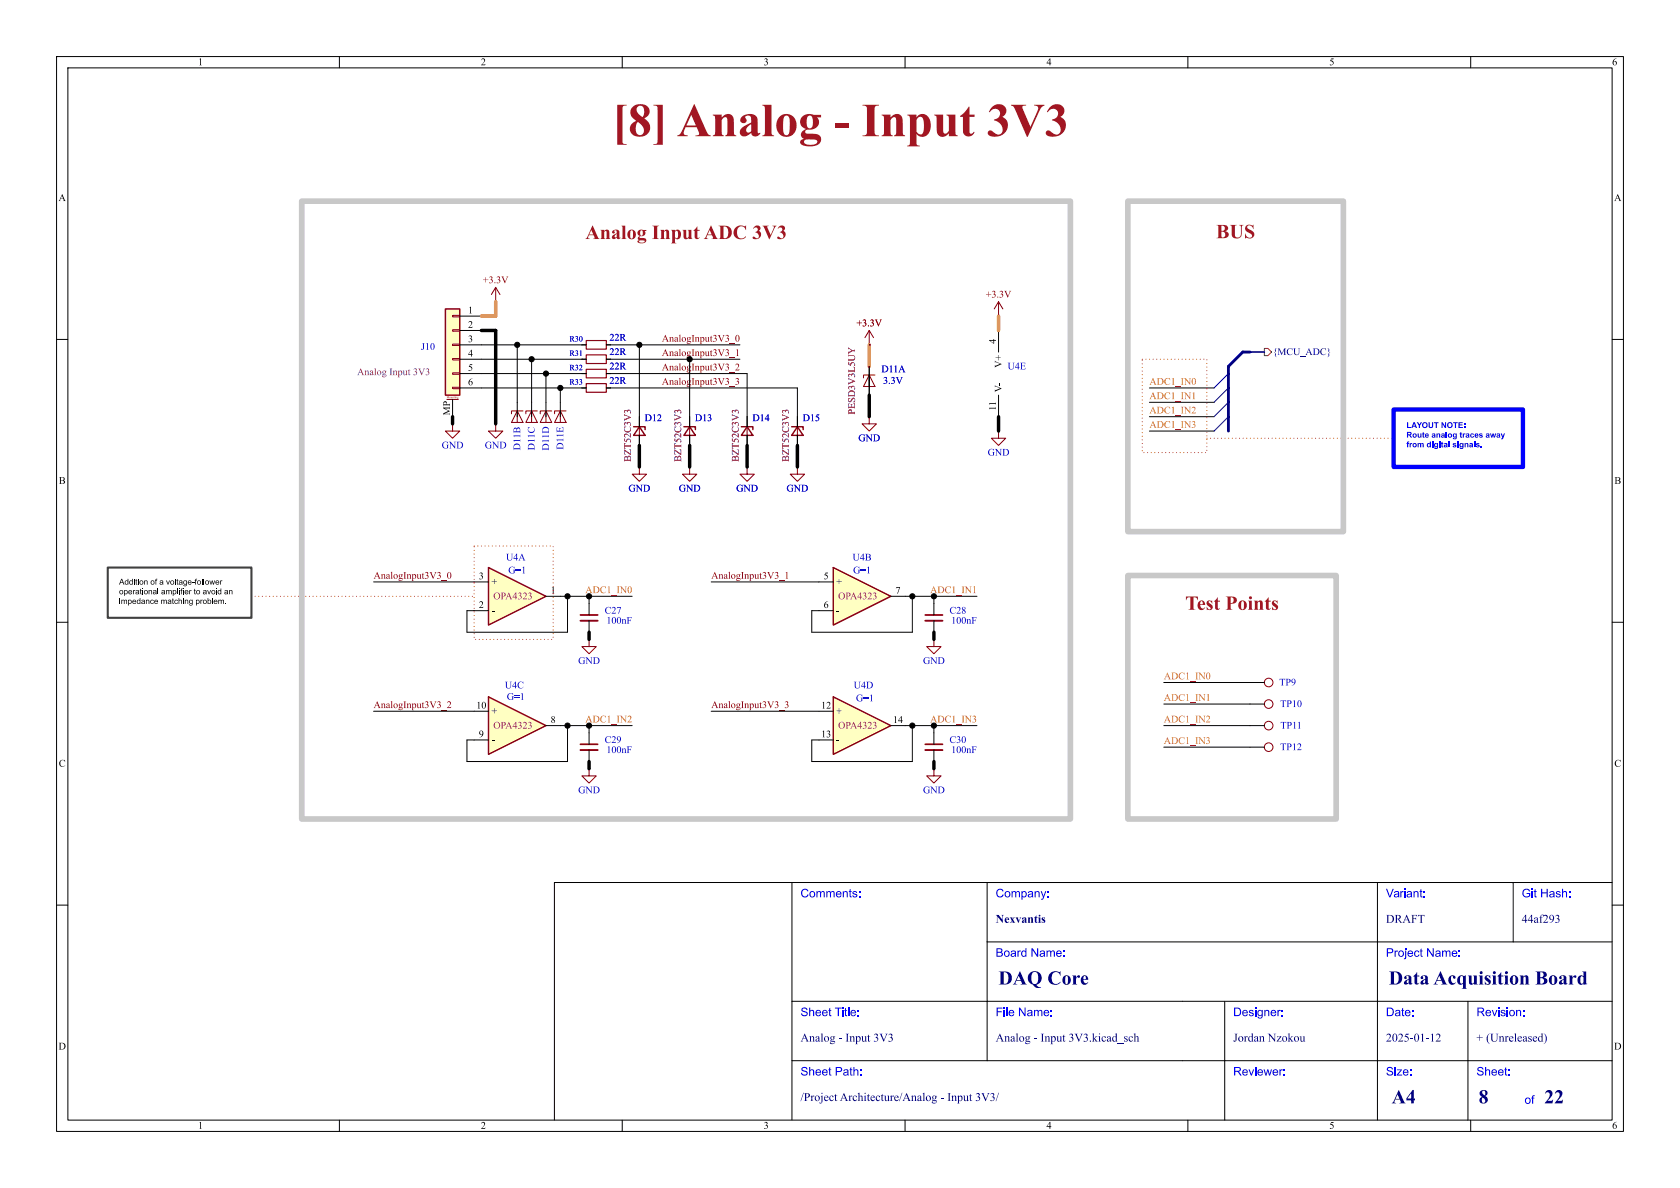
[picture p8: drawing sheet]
<svg xmlns="http://www.w3.org/2000/svg" width="297mm" height="210mm" viewBox="0 0 297 210" stroke-linecap="round" stroke-linejoin="round" font-family="sans-serif">
<defs><g id="words">
<text font-size="8.4" fill="#a21622" x="108.2" y="26.3">[8] Analog- Input 3V3</text>
<g font-size="3.5" fill="#a21622">
<text x="103.5" y="42.7">AnalogInput ADC 3V3</text>
<text x="215" y="42.5">BUS</text>
<text x="209.5" y="108.7">TestPoints</text>
</g>
<g font-size="3.5" fill="#00007f">
<text x="176.5" y="174.9">DAQ Core</text>
<text x="245.5" y="174.9">DataAcquisitionBoard</text>
<text x="246" y="195.9">A4</text>
<text x="261.4" y="196">8</text>
<text x="273" y="196">22</text>
</g>
<g font-size="2.1" fill="#00f">
<text x="141.5" y="159.2">Comments:</text>
<text x="176" y="159.2">Company:</text>
<text x="245" y="159.2">Variant:</text>
<text x="269" y="159.2">Git Hash:</text>
<text x="176" y="169.7">Board Name:</text>
<text x="245" y="169.7">Project Name:</text>
<text x="141.5" y="180.2">Sheet Title:</text>
<text x="176" y="180.2">File Name:</text>
<text x="218" y="180.2">Designer:</text>
<text x="245" y="180.2">Date:</text>
<text x="261" y="180.2">Revision:</text>
<text x="141.5" y="190.7">Sheet Path:</text>
<text x="218" y="190.7">Reviewer:</text>
<text x="245" y="190.7">Size:</text>
<text x="261" y="190.7">Sheet:</text>
<text x="269.5" y="195.7">of</text>
</g>
<g font-size="2.1" fill="#00007f">
<text x="176" y="163.7">Nexvantis</text>
<text x="245" y="163.7">DRAFT</text>
<text x="269" y="163.7">44af293</text>
<text x="141.5" y="184.7">Analog- Input3V3</text>
<text x="176" y="184.7">Analog- Input3V3.kicad_sch</text>
<text x="218" y="184.7">JordanNzokou</text>
<text x="245" y="184.7">2025-01-12</text>
<text x="261" y="184.7">+ (Unreleased)</text>
<text x="141.5" y="195.2">/ProjectArchitecture/Analog- Input3V3/</text>
</g>
<g font-size="1.8">
<text x="35" y="12">1</text>
<text x="85" y="12">2</text>
<text x="135" y="12">3</text>
<text x="185" y="12">4</text>
<text x="235" y="12">5</text>
<text x="285" y="12">6</text>
<text x="10.3" y="36">A</text>
<text x="285.3" y="36">A</text>
<text x="82.7" y="55.6">1</text>
<text x="82.7" y="58.2">2</text>
<text x="82.7" y="60.7">3</text>
<text x="82.7" y="63.2">4</text>
<text x="82.7" y="65.8">5</text>
<text x="107.7" y="63.2">22R</text>
<text x="107.7" y="65.8">22R</text>
<text x="107.7" y="60.7">22R</text>
<text x="117" y="63.2">AnalogInput3V3_1</text>
<text x="176.3" y="60.8" transform="rotate(-90 176.3 60.8)">4</text>
<text x="177.5" y="65" transform="rotate(-90 177.5 65)">V+</text>
<text x="82.7" y="68.3">6</text>
<text x="107.7" y="68.3">22R</text>
<text x="177.5" y="69.3" transform="rotate(-90 177.5 69.3)">V-</text>
<text x="79.8" y="73.4" transform="rotate(-90 79.8 73.4)">MP</text>
<text x="176.3" y="72.6" transform="rotate(-90 176.3 72.6)">11</text>
<text x="10.4" y="86">B</text>
<text x="285.4" y="86">B</text>
<text x="84.6" y="102.6">3</text>
<text x="84.6" y="107.7">2</text>
<text x="86.9" y="103.9">+</text>
<text x="97.3" y="105.2">1</text>
<text x="103.5" y="105.1">ADC1_IN0</text>
<text x="145.6" y="102.6">5</text>
<text x="145.6" y="107.7">6</text>
<text x="147.8" y="103.9">+</text>
<text x="158.3" y="105.2">7</text>
<text x="164.4" y="105.1">ADC1_IN1</text>
<text x="86.9" y="108.9">-</text>
<text x="147.8" y="108.9">-</text>
<text x="84.2" y="125.5">10</text>
<text x="145.2" y="125.5">12</text>
<text x="84.6" y="130.6">9</text>
<text x="86.9" y="126.7">+</text>
<text x="97.3" y="128">8</text>
<text x="103.5" y="127.9">ADC1_IN2</text>
<text x="145.2" y="130.6">13</text>
<text x="147.8" y="126.7">+</text>
<text x="157.9" y="128">14</text>
<text x="164.4" y="127.9">ADC1_IN3</text>
<text x="10.4" y="136">C</text>
<text x="285.4" y="136">C</text>
<text x="10.3" y="186">D</text>
<text x="285.3" y="186">D</text>
<text x="35" y="200">1</text>
<text x="85" y="200">2</text>
<text x="135" y="200">3</text>
<text x="185" y="200">4</text>
<text x="235" y="200">5</text>
<text x="285" y="200">6</text>
</g>
<g font-size="1.8" fill="#840000">
<text x="85.4" y="50.5">+3.3V</text>
<text x="174.3" y="53.1">+3.3V</text>
<text x="151.4" y="58.1">+3.3V</text>
<text x="117" y="60.6">AnalogInput3V3_0</text>
<text x="117" y="65.7">AnalogInput3V3_2</text>
<text x="117" y="68.2">AnalogInput3V3_3</text>
<text x="66" y="102.5">AnalogInput3V3_0</text>
<text x="125.7" y="102.5">AnalogInput3V3_1</text>
<text x="66" y="125.4">AnalogInput3V3_2</text>
<text x="125.7" y="125.4">AnalogInput3V3_3</text>
</g>
<g font-size="1.8" fill="#0000c2">
<text x="74.4" y="62.3">J10</text>
<text x="178.1" y="65.8">U4E</text>
<text x="155.8" y="66.3">D11A</text>
<text x="156.1" y="68.3">3.3V</text>
<text x="114" y="74.9">D12</text>
<text x="122.9" y="74.9">D13</text>
<text x="133" y="74.9">D14</text>
<text x="141.9" y="74.9">D15</text>
<text x="78.1" y="79.7">GND</text>
<text x="85.7" y="79.7">GND</text>
<text x="92.4" y="79.6" transform="rotate(-90 92.4 79.6)">D11B</text>
<text x="95" y="79.6" transform="rotate(-90 95 79.6)">D11C</text>
<text x="97.5" y="79.7" transform="rotate(-90 97.5 79.7)">D11D</text>
<text x="100" y="79.5" transform="rotate(-90 100 79.5)">D11E</text>
<text x="151.7" y="78.5">GND</text>
<text x="174.6" y="81">GND</text>
<text x="111.1" y="87.3">GND</text>
<text x="120" y="87.3">GND</text>
<text x="130.2" y="87.3">GND</text>
<text x="139" y="87.3">GND</text>
<text x="89.5" y="99.5">U4A</text>
<text x="89.9" y="101.8">G=1</text>
<text x="150.7" y="99.5">U4B</text>
<text x="150.8" y="101.8">G=1</text>
<text x="106.9" y="108.9">C27</text>
<text x="107.2" y="110.7">100nF</text>
<text x="167.9" y="108.9">C28</text>
<text x="168.2" y="110.7">100nF</text>
<text x="102.2" y="117.8">GND</text>
<text x="163.2" y="117.8">GND</text>
<text x="89.3" y="122.1">U4C</text>
<text x="89.6" y="124.2">G=1</text>
<text x="150.9" y="122.1">U4D</text>
<text x="151.3" y="124.4">G=1</text>
<text x="226.2" y="121.6">TP9</text>
<text x="226.3" y="125.4">TP10</text>
<text x="106.9" y="131.8">C29</text>
<text x="167.9" y="131.8">C30</text>
<text x="226.4" y="129.3">TP11</text>
<text x="107.2" y="133.6">100nF</text>
<text x="168.2" y="133.6">100nF</text>
<text x="226.3" y="133.1">TP12</text>
<text x="102.2" y="140.7">GND</text>
<text x="163.2" y="140.7">GND</text>
</g>
<text font-size="1.8" fill="#000084" x="225" y="63.2">{MCU_ADC}</text>
<g font-size="1.8" fill="#840084">
<text x="63.1" y="66.8">AnalogInput3V3</text>
<text x="151.6" y="73.3" transform="rotate(-90 151.6 73.3)">PESD3V3L5UY</text>
<text x="112" y="81.7" transform="rotate(-90 112 81.7)">BZT52C3V3</text>
<text x="120.9" y="81.7" transform="rotate(-90 120.9 81.7)">BZT52C3V3</text>
<text x="131" y="81.7" transform="rotate(-90 131 81.7)">BZT52C3V3</text>
<text x="139.9" y="81.7" transform="rotate(-90 139.9 81.7)">BZT52C3V3</text>
<text x="87.2" y="106.4">OPA4323</text>
<text x="148.2" y="106.4">OPA4323</text>
<text x="87.2" y="129.3">OPA4323</text>
<text x="148.2" y="129.3">OPA4323</text>
</g>
<g font-size="1.8" fill="#c60">
<text x="203.2" y="70.8">ADC1_IN1</text>
<text x="203.2" y="68.2">ADC1_IN0</text>
<text x="203.2" y="73.3">ADC1_IN2</text>
<text x="203.2" y="75.9">ADC1_IN3</text>
<text x="205.7" y="120.3">ADC1_IN0</text>
<text x="205.7" y="124.1">ADC1_IN1</text>
<text x="205.7" y="127.9">ADC1_IN2</text>
<text x="205.7" y="131.7">ADC1_IN3</text>
</g>
<text font-size="1.4" fill="#0000c2" x="100.7" y="63.3">R31</text>
<g font-size="1.4">
<text x="100.7" y="65.8">R32</text>
<text x="100.7" y="60.7">R30</text>
<text x="100.7" y="68.4">R33</text>
<text x="21" y="103.9">Addition of a voltage-follower</text>
<text x="21" y="105.6">operational amplifier to avoid an</text>
<text x="21" y="107.3">impedance matching problem.</text>
</g>
<g font-size="1.4" fill="#00f">
<text x="248.6" y="77.9">Route analog traces away</text>
<text x="248.6" y="79.6">from digital signals.</text>
</g>
<text font-size=".5" fill="#840000" x="79" y="70.5">Mounting</text>
</g></defs>
<g fill="none" stroke="#000" stroke-width=".18">
<path d="M10 10h277v190h-277zM12 12h273v186h-273zM60 10v2M110 10v2M160 10v2M210 10v2M260 10v2M10 60h2M285 60h2M10 110h2M285 110h2M140 156v42"/>
<path d="M174.5 156v31.5M243.5 156v42M267.5 156v10.5M285 156h-187v42M10 160h2M140 177h145M174.5 166.5h110.5M216.5 177v21M259.5 177v21M285 160h2M60 198v2M110 198v2"/>
<path d="M140 187.5h145M160 198v2M210 198v2M260 198v2"/>
</g>
<g fill="#fff">
<path d="M246.4 72.4h22.8v10.2h-22.8z"/>
<path d="M19 100.3h25.4v8.9h-25.4z"/>
</g>
<path d="M80 74.9v1.3h-1.3l1.3 1.3 1.3-1.3h-1.3M176.5 76.2v1.3h-1.2l1.2 1.2 1.3-1.2h-1.3" fill="none" stroke="#840000" stroke-width=".18"/>
<path d="M80 74.9h.1M176.5 76.2h.1" fill="none" stroke="#000" stroke-width=".18"/>
<path d="M78.7 54.6h2.6v15.3h-2.6z" fill="#ffffc2"/>
<path d="M78.7 54.6h2.6v15.3h-2.6zM112 75.4h2v.5M113 75.4l1 1.6h-2z" fill="none" stroke="#840000" stroke-width=".25"/>
<g fill="none" stroke="#840000" stroke-width=".18">
<path d="M80 55.8h1.3v.2h-1.3zM80 58.3h1.3v.2h-1.3zM87.6 50.8l.8 1.3M87.6 50.8l-.7 1.3M87.6 50.8v2.5M176.5 53.3l.8 1.3M176.5 53.3l-.7 1.3M176.5 53.3v2.6M79 70.6h2M80 60.8h1.3v.3h-1.3zM80 63.4h1.3v.2h-1.3zM80 65.9h1.3v.3h-1.3z"/>
<path d="M80 68.5h1.3v.2h-1.3zM87.6 74.9v1.3h-1.2l1.2 1.3 1.3-1.3h-1.3M91.4 72.6l1.1 2.1h-2.1zM91.4 72.6v2.1M92.5 72.6h-2.1v.6M94 72.6l1 2.1h-2zM94 72.6v2.1M95 72.6h-2v.6M96.5 72.6l1 2.1h-2zM96.5 72.6v2.1M97.5 72.6h-2v.6M99.1 72.6l1 2.1h-2.1z"/>
<path d="M99.1 72.6v2.1M100.1 72.6h-2.1v.6M113 75.4v1.6M113 82.6v1.2h-1.2l1.2 1.3 1.3-1.3h-1.3M141 82.6v1.2h-1.3l1.3 1.3 1.2-1.3h-1.2M165.1 113v1.3h-1.3l1.3 1.3 1.3-1.3h-1.3M165.1 135.9v1.3h-1.3l1.3 1.2 1.3-1.2h-1.3"/>
<circle cx="224.3" cy="128.3" r=".76"/>
<circle cx="224.3" cy="120.6" r=".76"/>
<circle cx="224.3" cy="124.5" r=".76"/>
<circle cx="224.3" cy="132.1" r=".76"/>
</g>
<g fill="none" stroke="#000" stroke-width=".18">
<path d="M81.3 55.9h3.8M81.3 58.4h3.8M87.6 53.3h.1M176.5 55.9h.1M80 70.6v3.1M81.3 61h3.8M81.3 63.5h3.8M81.3 66h3.8M81.3 68.6h3.8M87.6 74.9h.1M91.4 71.1v2.6M94 71.1v2.6"/>
<path d="M96.5 71.1v2.6M99.1 71.1v2.6M102.9 63.5h.7M113 73.7v1.7M113 77v1.7M113 82.6h.1M141 82.6h.1M165.1 113h.1M165.1 106.7v2M165.1 109.7v2.1M165.1 135.9h.1M165.1 129.5v2.1"/>
<path d="M165.1 132.6v2M221 120.7h2.5M221 132.1h2.5M221 128.3h2.5M221 124.5h2.5"/>
</g>
<path d="M163.6 108.7h3M163.6 131.6h3" fill="none" stroke="#840000" stroke-width=".3"/>
<path d="M163.6 109.7h3M163.6 132.6h3" fill="none" stroke="#840000" stroke-width=".33"/>
<path d="M103.6 67.8h3.6v1.5h-3.6zM103.6 62.7h3.6v1.6h-3.6zM103.6 65.3h3.6v1.5h-3.6zM103.6 60.2h3.6v1.5h-3.6z" fill="none" stroke="#840000" stroke-width=".2"/>
<path d="M86.4 123.2l10.1 5.1-10.1 5.1z" fill="#ffffc2"/>
<path d="M120.9 75.4h2v.5M121.9 75.4l1 1.6h-2zM131.1 75.4h2v.5M132.1 75.4l1 1.6h-2zM140 75.4h2v.5M141 75.4l1 1.6h-2zM86.4 123.2l10.1 5.1-10.1 5.1z" fill="none" stroke="#840000" stroke-width=".25"/>
<path d="M121.9 73.7v1.7M121.9 77v1.7M132.1 73.7v1.7M132.1 77v1.7M141 73.7v1.7M141 77v1.7M83.8 130.8h2.6M96.5 128.3h2.6M104.1 129.5v2.1M104.1 132.6v2" fill="none" stroke="#000" stroke-width=".18"/>
<path d="M86.9 130.9h.5v.1h-.5z" fill="#000"/>
<path d="M121.9 75.4v1.6M132.1 75.4v1.6M141 75.4v1.6" fill="none" stroke="#840000" stroke-width=".18"/>
<path d="M102.6 131.6h3.1" fill="none" stroke="#840000" stroke-width=".3"/>
<path d="M102.6 132.6h3.1" fill="none" stroke="#840000" stroke-width=".33"/>
<path d="M147.3 100.3l10.2 5.1-10.2 5.1z" fill="#ffffc2"/>
<path d="M147.3 100.3l10.2 5.1-10.2 5.1z" fill="none" stroke="#840000" stroke-width=".25"/>
<path d="M104.1 113h.1M104.1 106.7v2M104.1 109.7v2.1M144.8 102.9h2.5M144.8 108h2.5M157.5 105.4h2.5" fill="none" stroke="#000" stroke-width=".18"/>
<path d="M102.6 108.7h3.1" fill="none" stroke="#840000" stroke-width=".3"/>
<path d="M102.6 109.7h3.1" fill="none" stroke="#840000" stroke-width=".33"/>
<path d="M104.1 113v1.3h-1.2l1.2 1.3 1.3-1.3h-1.3" fill="none" stroke="#840000" stroke-width=".18"/>
<path d="M86.4 100.3l10.1 5.1-10.1 5.1z" fill="#ffffc2"/>
<path d="M86.4 100.3l10.1 5.1-10.1 5.1z" fill="none" stroke="#840000" stroke-width=".25"/>
<path d="M153.7 61h.1M153.7 73.7h.1M153.7 64.8v5.1M121.9 82.6h.1M132.1 82.6h.1M83.8 102.9h2.6M83.8 108h2.6M96.5 105.4h2.6M104.1 135.9h.1" fill="none" stroke="#000" stroke-width=".18"/>
<path d="M153.7 58.4l.7 1.3M153.7 58.4l-.8 1.3M153.7 58.4v2.6M153.7 73.7v1.2h-1.3l1.3 1.3 1.2-1.3h-1.2M153.7 66.3l1 2h-2zM153.7 66.3v2M154.7 66.3h-2v.5M121.9 82.6v1.2h-1.3l1.3 1.3 1.3-1.3h-1.3M132.1 82.6v1.2h-1.3l1.3 1.3 1.2-1.3h-1.2M104.1 135.9v1.3h-1.2l1.2 1.2 1.3-1.2h-1.3" fill="none" stroke="#840000" stroke-width=".18"/>
<path d="M147.3 123.2l10.2 5.1-10.2 5.1z" fill="#ffffc2"/>
<path d="M147.3 123.2l10.2 5.1-10.2 5.1z" fill="none" stroke="#840000" stroke-width=".25"/>
<path d="M147.9 130.9h.4v.1h-.4z" fill="#000"/>
<g fill="none" stroke="#000" stroke-width=".18">
<path d="M176.5 58.4v3.8M85.1 68.6h17.8M85.1 61h17.8M85.1 66h17.8M85.1 63.5h17.8M91.4 61v10.1M94 63.5v7.6M96.5 66v5.1M99.1 68.6v2.5M107.9 68.6h33.1v5.1M107.9 61h22.9M107.9 66h24.2v7.7"/>
<path d="M107.9 63.5h22.9M113 61v12.7M121.9 63.5v10.2M176.5 69.9v3.8M203.2 68.6h11.4M203.2 76.2h11.4M203.2 73.7h11.4M203.2 71.1h11.4M66 102.9h17.8M99.1 105.4h12.7M100.3 105.4v6.4h-17.8v-3.8h1.3M104.1 105.4v1.3"/>
<path d="M125.7 102.9h19.1M160 105.4h12.7M161.3 105.4v6.4h-17.8v-3.8h1.3M165.1 105.4v1.3M66 125.7h17.8M99.1 128.3h12.7M100.3 128.3v6.3h-17.8v-3.8h1.3M104.1 128.3v1.2M125.7 125.7h19.1M160 128.3h12.7M161.3 128.3v6.3h-17.8v-3.8h1.3M165.1 128.3v1.2"/>
<path d="M205.7 128.3h15.3M205.7 120.7h15.3M205.7 124.5h15.3M205.7 132.1h15.3"/>
</g>
<path d="M223.5 61.6h.7l.6 .6-.6 .7h-.7z" fill="none" stroke="#725600" stroke-width=".18"/>
<path d="M213.4 77.5h33M44.4 105.4h39.4" fill="none" stroke="#f00" stroke-width=".18" stroke-dasharray="0 .6"/>
<path d="M221 62.2h-1.3l-2.5 2.6v11.4" fill="none" stroke="#000084" stroke-width=".51"/>
<path d="M221 62.2h2.5" fill="none" stroke="#000084" stroke-width=".3"/>
<path d="M87.6 53.3v2.6h-2.5M176.5 55.9v2.5M153.7 61v3.8" fill="none" stroke="#dc8e00" stroke-width=".61"/>
<path d="M85.1 58.4h2.5v16.5M80 73.7v1.2M113 78.7v3.9M121.9 78.7v3.9M132.1 78.7v3.9M141 78.7v3.9M153.7 69.9v3.8M176.5 73.7v2.5M104.1 111.8v1.2M165.1 111.8v1.2M104.1 134.6v1.3M165.1 134.6v1.3" fill="none" stroke="#000" stroke-width=".61"/>
<path d="M217.2 66l-2.6 2.6M217.2 73.7l-2.6 2.5M217.2 71.1l-2.6 2.6M217.2 68.6l-2.6 2.5" fill="none" stroke="#000084" stroke-width=".18"/>
<path d="M246.4 72.4h22.8v10.2h-22.8z" fill="none" stroke="#00f" stroke-width=".76"/>
<g fill="#00f">
<path d="M248.7 74.6h.2v.9h.6v.2h-.8z"/>
<path d="M249.9 74.6h.2l.4 1.1h-.2l-.1-.3h-.4l-.1 .3h-.2l.2-.4h.4l-.1-.4-.1 .4h-.2z"/>
<path d="M250.5 74.6h.2l.2 .4 .3-.4h.2l-.4 .6v.5h-.2v-.5z"/>
<path d="M251.5 74.8a.51 .51 0 0 1 .8 0 .51 .51 0 0 1-.2 .8 .51 .51 0 0 1-.7-.5h.2a.32 .32 0 0 0 .5 .3 .32 .32 0 0 0 0-.5l-.3-.1-.2 .3h-.2z"/>
<path d="M252.6 74.6h.2v.6a.22 .22 0 0 0 .1 .3 .22 .22 0 0 0 .3-.3v-.6h.2v.7a.41 .41 0 0 1-.4 .4 .41 .41 0 0 1-.4-.4z"/>
<path d="M253.5 74.6h.8v.2h-.3v.9h-.2v-.9h-.3z"/>
<path d="M254.8 74.6h.2l.5 .7v-.7h.2v1.1h-.3l-.4-.7v.7h-.2z"/>
<path d="M256 74.8a.51 .51 0 0 1 .8 0 .51 .51 0 0 1-.3 .8 .51 .51 0 0 1-.7-.5h.2a.32 .32 0 0 0 .5 .3 .32 .32 0 0 0 0-.5l-.3-.1-.2 .3h-.2z"/>
<path d="M256.9 74.6h.8v.2h-.3v.9h-.2v-.9h-.3z"/>
<path d="M257.8 74.6h.8v.2h-.6v.2h.6v.2h-.6v.3h.6v.2h-.8z"/>
<path d="M258.8 74.9h.2v.2h-.2z"/>
<path d="M258.8 75.5h.2v.2h-.2z"/>
<path d="M248.7 76.3h.5a.3 .3 0 0 1 .4 .3 .3 .3 0 0 1-.3 .3l.3 .5h-.2l-.4-.5-.1 .5h-.2v-.6h.6l.1-.2-.5-.1v.3h-.2z"/>
<path d="M251.5 76.5l.2-.1v.2h.1l-.1 .5 .1 .3-.3-.1-.1-.5z"/>
<path d="M255.6 76.3h.2v1.1h-.2z"/>
<path d="M258.1 76.5l.2-.1v.2h.2l-.2 .5 .2 .3-.3-.1-.2-.5z"/>
<path d="M248.8 78.1h.3l-.1 .1 .1 .3h-.2v.6h-.1v-.6h-.2z"/>
<path d="M252.3 78.4l.3-.1 .2 .1v-.4h.2v1.1h-.2v-.1l-.4 .1-.2-.4h.2l.1 .1a.18 .18 0 0 0 .2 0 .18 .18 0 0 0 0-.2 .18 .18 0 0 0-.3 0l-.2 .1z"/>
<path d="M254.8 78.2l.2-.1v.2h.2l-.2 .5 .2 .3-.4-.1-.1-.5z"/>
<path d="M256.1 78h.2v1.1h-.2z"/>
<path d="M260.6 78h.2v1.1h-.2z"/>
</g>
<path d="M19 100.3h25.4v8.9h-25.4z" fill="none" stroke="#484848" stroke-width=".38"/>
<g fill="#000">
<path d="M21.4 102.3h.2l.4 1h-.2l-.1-.3h-.4l-.1 .3h-.2l.2-.4h.5l-.2-.5-.2 .5h-.1zM22.1 102.7l.3-.1 .2 .1v-.4h.1v1h-.5l-.1-.2 .1-.1a.24 .24 0 0 0 .3 .2 .24 .24 0 0 0 0-.4l-.2-.1-.1 .3h-.2zM22.9 102.7l.2-.1 .3 .1v-.4h.1v1h-.5l-.2-.2 .2-.1a.24 .24 0 0 0 .3 .2 .24 .24 0 0 0 0-.4l-.2-.1-.1 .3h-.2zM23.7 102.3h.1v.2h-.1zM24 102.4l.1-.1v.3h.2l-.2 .1v.4l.2 .2h-.3v-.6h-.1zM24.4 102.3h.1v.2h-.1zM24.3 106.1l.2-.1 .2 .1v-.4h.1v1.1l-.5-.1-.1-.2 .1-.1a.24 .24 0 0 0 .4 .2 .24 .24 0 0 0 0-.4l-.3-.1-.1 .3h-.1zM24.8 104.1h.1v.2h.2l-.2 .1v.4l.2 .2h-.3v-.6h-.1zM27.5 102.4l.3-.1-.2 .2 .2 .2h-.2v.6h-.1v-.6h-.1zM27.9 104h.1v1.1h-.1zM30.5 105.8h.1v.2h.1l-.1 .1v.4l.2 .3-.3-.1v-.6h-.1zM30.9 102.3h.2v1h-.2z"/>
<path d="M31.3 104h.2v1.1h-.2zM31.3 102.4l.1-.1v.3h.1l-.1 .1v.4l.1 .2h-.2v-.6h-.1zM31.6 105.7h.1v.4l.2-.1 .2 .1 .1 .7h-.2v-.6l-.1-.1-.2 .1v.6h-.1zM32 104.1l.3-.1-.2 .2 .2 .2h-.2v.7h-.1v-.7h-.1zM34.6 102.4l.2-.1-.1 .2 .1 .2h-.2v.6h-.1v-.6h-.1zM34.4 104.1h.1v.2h.1l-.1 .1v.4l.1 .2h-.2v-.6h-.1zM35.7 102.3h.1v1h-.1zM36 102.3h.1v1h-.1zM36.7 105.7h.1v.4a.34 .34 0 0 1 .5 .3 .34 .34 0 0 1-.5 .3l-.1 .1v-.4h.1a.24 .24 0 0 0 .4 .2 .24 .24 0 0 0 0-.4l-.3-.1-.2 .3zM37.5 105.7h.1v1.1h-.1zM38.6 104.4l.2-.1 .2 .1v-.4h.1v1.1l-.5-.1-.1-.2 .1-.1a.24 .24 0 0 0 .3 .2 .24 .24 0 0 0 .1-.4l-.3-.1-.1 .3h-.1z"/>
</g>
<path d="M53.3 35.6h135.9v109.2h-135.9zM199.4 35.6h38.1v58.4h-38.1zM199.4 101.7h36.8v43.1h-36.8z" fill="none" stroke="#c8c8c8" stroke-width="1"/>
<path d="M201.9 63.5h11.5v16.5h-11.5zM83.8 96.5h14v16.5h-14z" fill="none" stroke="#f00" stroke-width=".18" stroke-dasharray="0 .6"/>
<g fill="none" stroke="#000" stroke-width=".18">
<path d="M102.9 63.5h.7M113 73.7v1.7M113 77v1.7M121.9 73.7v1.7M121.9 77v1.7M132.1 73.7v1.7M132.1 77v1.7M141 73.7v1.7M141 77v1.7M153.7 61h.1M153.7 73.7h.1M153.7 64.8v5.1"/>
<path d="M113 82.6h.1M121.9 82.6h.1M132.1 82.6h.1M141 82.6h.1"/>
</g>
<g fill="#000" stroke="#000" stroke-width=".18">
<circle cx="91.4" cy="61" r=".46"/>
<circle cx="94" cy="63.5" r=".46"/>
<circle cx="96.5" cy="66" r=".46"/>
<circle cx="99.1" cy="68.6" r=".46"/>
<circle cx="113" cy="61" r=".46"/>
<circle cx="100.3" cy="105.4" r=".46"/>
<circle cx="161.3" cy="105.4" r=".46"/>
<circle cx="100.3" cy="128.3" r=".46"/>
<circle cx="161.3" cy="128.3" r=".46"/>
</g>
<use href="#words"/>
</svg>
